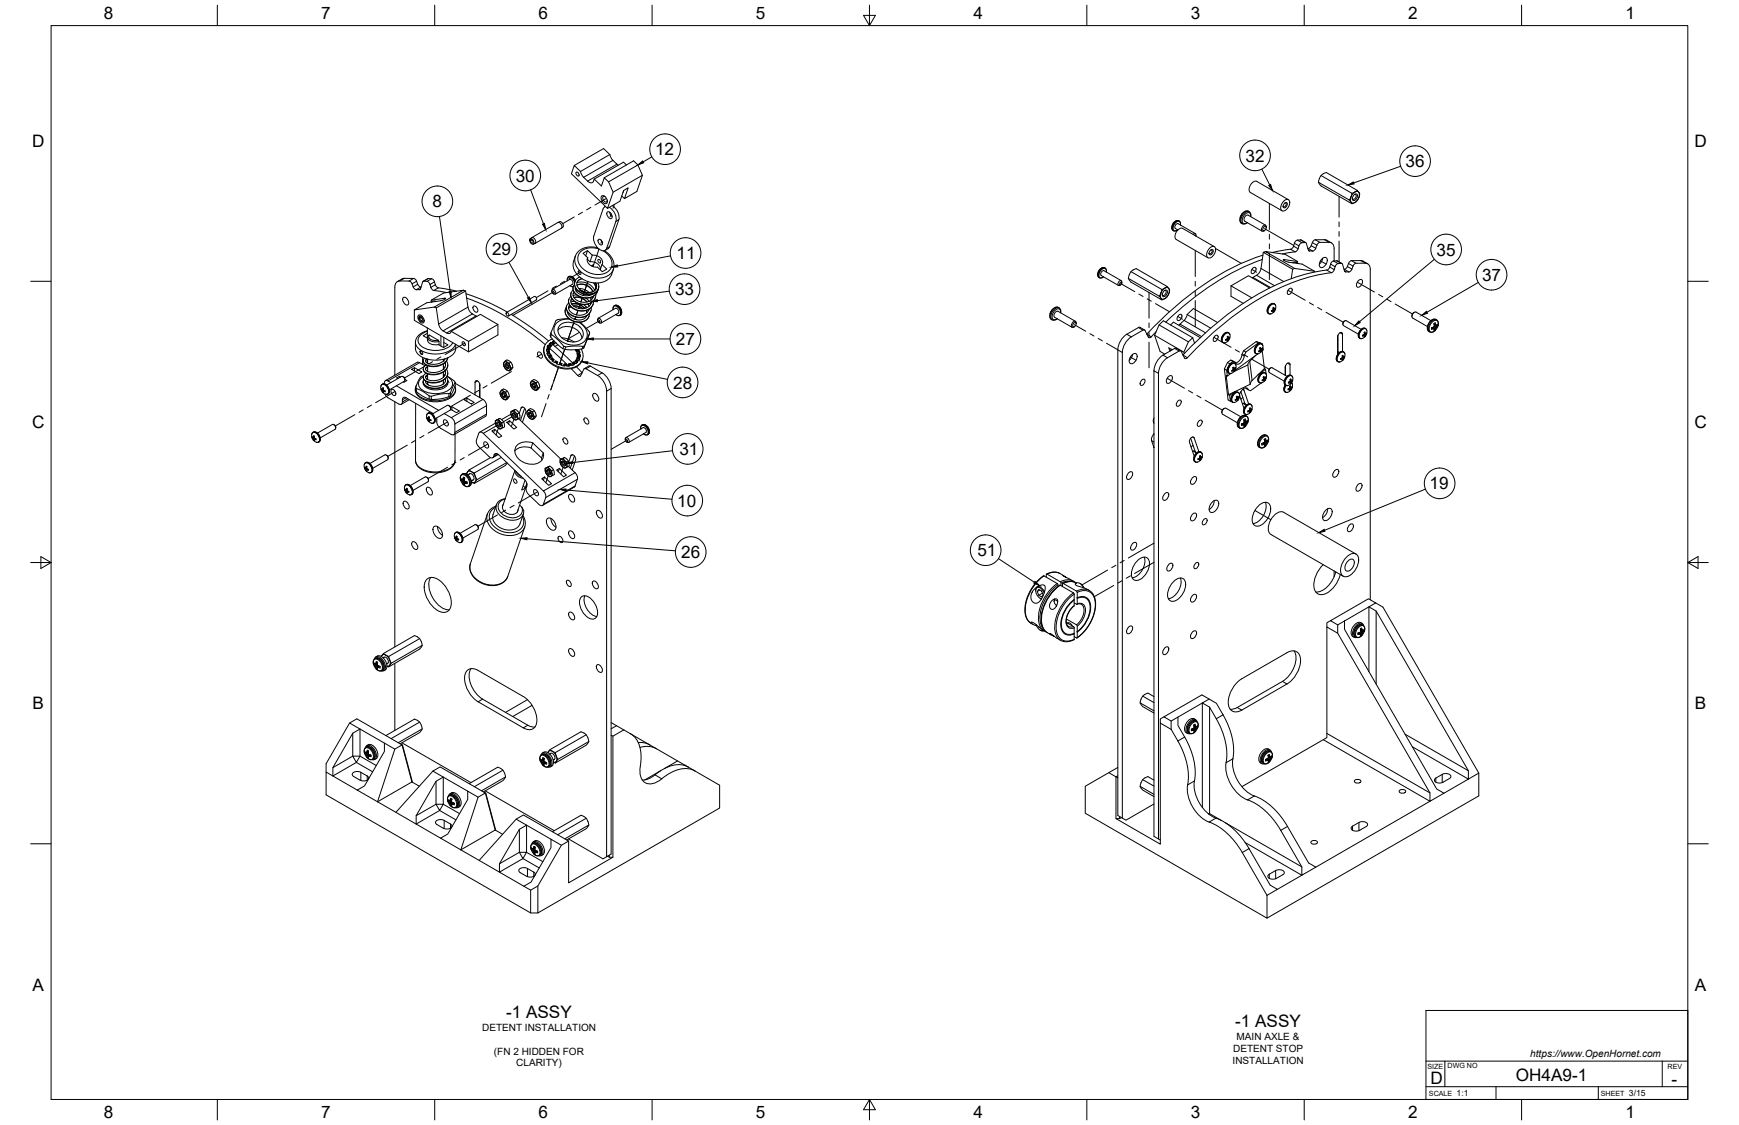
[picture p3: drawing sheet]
<svg xmlns="http://www.w3.org/2000/svg" width="864mm" height="559mm" viewBox="0 0 864 559" stroke-linecap="round" stroke-linejoin="round" font-family="sans-serif">
<defs><g id="words">
<g font-size="8.5">
<text x="52" y="9">8</text>
<text x="160" y="9">7</text>
<text x="267" y="9">6</text>
<text x="375" y="9">5</text>
<text x="483" y="9">4</text>
<text x="591" y="9">3</text>
<text x="699" y="9">2</text>
<text x="807" y="9">1</text>
<text x="16" y="73">D</text>
<text x="325" y="77">12</text>
<text x="841" y="73">D</text>
<text x="619" y="80">32</text>
<text x="698" y="83">36</text>
<text x="256" y="90">30</text>
<text x="215" y="103">8</text>
<text x="244" y="127">29</text>
<text x="336" y="129">11</text>
<text x="713" y="127">35</text>
<text x="736" y="139">37</text>
<text x="335" y="147">33</text>
<text x="336" y="171">27</text>
<text x="334" y="193">28</text>
<text x="16" y="213">C</text>
<text x="841" y="213">C</text>
<text x="337" y="226">31</text>
<text x="710" y="243">19</text>
<text x="336" y="252">10</text>
<text x="338" y="277">26</text>
<text x="485" y="276">51</text>
<text x="16" y="352">B</text>
<text x="842" y="352">B</text>
<text x="16" y="492">A</text>
<text x="842" y="492">A</text>
<text x="251" y="506">-1 ASSY</text>
<text x="613" y="510">-1 ASSY</text>
<text x="710" y="538">D</text>
<text x="753" y="537">OH4A9-1</text>
<text x="830" y="539">-</text>
<text x="52" y="555">8</text>
<text x="160" y="555">7</text>
<text x="267" y="555">6</text>
<text x="375" y="555">5</text>
<text x="483" y="556">4</text>
<text x="591" y="555">3</text>
<text x="699" y="556">2</text>
<text x="807" y="556">1</text>
</g>
<g font-size="5">
<text x="239" y="512">DETENT INSTALLATION</text>
<text x="614" y="517">MAIN AXLE &amp;</text>
<text x="245" y="524">(FN 2 HIDDEN FOR</text>
<text x="612" y="523">DETENT STOP</text>
<text x="760" y="525">https://www.OpenHornet.com</text>
<text x="256" y="530">CLARITY)</text>
<text x="612" y="528">INSTALLATION</text>
</g>
<g font-size="4.3">
<text x="723" y="544">1:1</text>
<text x="809" y="544">3/15</text>
</g>
<g font-size="3.5">
<text x="709" y="531">SIZE</text>
<text x="719" y="530">DWG NO</text>
<text x="828" y="531">REV</text>
<text x="710" y="544">SCALE</text>
<text x="795" y="544">SHEET</text>
</g>
</g></defs>
<!-- layer: Visible -->
<g fill="none" stroke="#000" stroke-width=".5">
<path d="M303 77l-3-3-15 8M303 77l-15 8M303 77l1 2 3 3M285 82l3 3 2 3 3 3h1l1-2 4 3 1-4 2 2 2 5-2 9-18-18zM286 85a1 1 0 0 1 1 1 1 1 0 0 1 0 1l-1-1zM299 97a2.3 2.3 0 0 1 2 2 2.3 2.3 0 0 1 0 2 2.9 2.9 0 0 1-2-4zM300 88l15-8 2 2 2 5-3 8-6 4 2-6-2 2-2 5-6 4M301 98h-1a1.3 1.3 0 0 0 0 1 1.3 1.3 0 0 0 2 1v-1M309 97l1 2M310 95l-1 1M311 82l-1-1-15 8M317 82l-15 8"/>
<path d="M319 87l-15 8M624 90l16 9M624 90a4 4 0 0 0-3 6l16 9M655 91l15 8M656 87l15 9M670 99l1 1M671 98v2M671 98l-1 1M671 96v2M673 97a1.2 1.2 0 0 1 1 0 1.2 1.2 0 0 1 0 2 1.2 1.2 0 0 1-2 0 1.2 1.2 0 0 1 0-2zM673 97a1.1 1.1 0 0 1 0 1 1.1 1.1 0 0 1-1 1M673 95l-2 1"/>
<path d="M673 95l2 1M673 95l-2 3M674 95l-15-9-3 1-1 2v2l1 1 15 9M674 95h-1M674 95l1 1M675 96v2M675 98l-2 3M263 119h.1M263 119h1l1 1a.8 .8 0 0 1-1 1 .8 .8 0 0 1-1-1M264 119h-1a1.4 1.4 0 0 1 2 0 1.4 1.4 0 0 1-1 2l-1-2M264 118l-1 1M264 118h1l1 2v1h-1"/>
<path d="M264 119h-1M277 110a1.7 1.7 0 0 1 2 1 1.7 1.7 0 0 1 0 2M279 113l-13 8M279 113a1.9 1.9 0 0 0-2-2l-13 7M297 119a1.5 1.5 0 0 1 2 1 1.5 1.5 0 0 1-1 2 2.1 2.1 0 0 1-1-3zM298 119l1 1M300 103h1l-2 1-4 13M302 105a1.9 1.9 0 0 1 2 1 1.9 1.9 0 0 1-1 3 2.5 2.5 0 0 1-1-4zM303 103l2 3 1 3-5 14a3 3 0 0 1-3 1 3 3 0 0 1-2-2l-1-3v-2M303 105l1 3M304 102l3 3v4M307 109l-4 14-3 1"/>
<path d="M582 114l1 1 2-1M584 113l1 1M585 111l9 5M585 111l-1 1v2M586 112v-2a2.4 2.4 0 0 0-3 0 2.4 2.4 0 0 0-1 2v2M593 116l1 1M593 117h1M594 117h.1M621 108v-2l-2-1h-1l-2 2v2v2h2h1M628 113a.9 .9 0 0 1 1 1 1 1 0 0 1-2 0zM628 112l-8-5a2 2 0 0 0-2 3l9 5M629 113v-1a1.5 1.5 0 0 0-2 1 1.5 1.5 0 0 0 0 2h1"/>
<path d="M637 100a1.8 1.8 0 0 1 3-1 1.8 1.8 0 0 1 0 3 2.4 2.4 0 0 1-1 2 2.4 2.4 0 0 1-3 0v-2zM638 101h1a1.3 1.3 0 0 1 0 1 1.3 1.3 0 0 1-2 1zM638 101a.9 .9 0 0 1 1 1 1 1 0 0 1-2 0M644 119h2l2 2M644 119l-1 2a3 3 0 0 1-5 3l-6 1M653 119h5l3 2M653 119l-1 1M671 100l2 1M671 100a1 1 0 0 0 1 1 1 1 0 0 0 1 0M205 138l2 2M205 138h-5l-3 2M207 140l1 2 1 1"/>
<path d="M210 140l3-2 2 1 1 1a3 3 0 0 0 4 3l7 2M286 139a2.2 2.2 0 0 0-2-2 2.2 2.2 0 0 0-2 1v1M287 135h1v1h-1zM288 138l-2 1-1 3 2 2 2 2h3h3l2-2v-2M289 138l-2 1v1M292 125l-1 2M292 128a4 4 0 0 0 5 5l2 2 2-1-2-3M292 128v1l1 1M293 130a4 4 0 0 1 5 4M294 127a4 4 0 0 1 5 4M294 127l-2-2-2 1 2 2M294 127l-1 3"/>
<path d="M297 123h-4h-3l-3 2-1 2a9 9 0 0 0 6 13 9 9 0 0 0 13-7v-2l-1-2-2-3-2-1M297 129h1v2l-1-1zM299 131l-1 3M549 135v-2a2.8 2.8 0 0 0-3 2 2.8 2.8 0 0 0 0 3h2M557 139l-9-5-1 1v2l8 5M560 138l16 9M562 135l15 9M600 124a1.8 1.8 0 0 1 3-1 1.8 1.8 0 0 1 0 2 2.4 2.4 0 0 1-1 3 2.4 2.4 0 0 1-3-1v-2zM601 124h1a1.3 1.3 0 0 1 0 2 1.3 1.3 0 0 1-2 0zM601 124a.9 .9 0 0 1 1 1 1.1 1.1 0 0 1-2 1M603 123l-16-10a4 4 0 0 0-3 6l16 9M622 133h1a1.5 1.5 0 0 1 0 2 1.5 1.5 0 0 1-2 0z"/>
<path d="M627 129a134 134 0 0 0-48 31M627 127a139 139 0 0 0-57 39M627 125l-1 9-2 2-2 2M628 125h-1l15 9M643 133l-1 1-1 4M644 131h1M644 130l-2 1M644 131v-1l-6-4-10-1 15 8 10 2M644 130l-7-1 3 1a17 17 0 0 1 13 5M649 121l1 3 2 1M649 121h-3l-1 1a3 3 0 0 1-4 3l-4 1M652 121l-1 2h-2"/>
<path d="M652 125l1-1 2-4 6 1 1 2 1 7M656 129a1.7 1.7 0 0 1 3-1 1.7 1.7 0 0 1 0 3 2 2 0 0 1-2 2 2 2 0 0 1-2-1zM657 128l-2 3M666 131l-2-1h-2l-1 1-1 3a114 114 0 0 0-61 31l-11 11M675 139a1.2 1.2 0 0 1 1 0 1.2 1.2 0 0 1 0 2 1.5 1.5 0 0 1-1 1 1.5 1.5 0 0 1-1 0zM679 131l-3-2-5 1-2 3-2 1M680 134v164M681 134l-1-2-2-1h-5l-2 3a2.4 2.4 0 0 1-3 1l-1-4h-2l-2 1-1 3a114 114 0 0 0-61 31l-12 12h-1l-2-4-6 4a10 10 0 0 0-5 7v232h1M200 148a2.3 2.3 0 0 1 3 1 2.3 2.3 0 0 1-1 3 2.7 2.7 0 0 1-2-4zM205 143l-1-2-1-1h-5l-1 1-1 1v44M205 142l2 2M208 157a2.3 2.3 0 0 1 2 1 2.3 2.3 0 0 1 0 2 2.9 2.9 0 0 1-2-3z"/>
<path d="M208 158h.1M208 158a1 1 0 0 1 2 0 .8 .8 0 0 1-1 1l-1-1M209 157h-1M209 158h-1a1.4 1.4 0 0 1 2 0 1.4 1.4 0 0 1-1 2l-1-2M209 158h-1M210 140h2l2 1a3 3 0 0 0 4 4h4M210 140l-1 4h-2M210 160h.1M214 149l7-1-2 1-7 1-6 4v5l27 16 14-9v-5l-8-5-15 9 9 5 14-9M214 150v-1l6-3 10-2-14 9-10 1M215 150h-1M215 150h2"/>
<path d="M217 153l1 10 2 1 2 2 2-1M230 144l1 1 2 9 4 3M231 145l-14 8h-1M231 146l10 3 11 6M232 148a125 125 0 0 1 39 23M235 152a1.7 1.7 0 0 1 2 1 1.7 1.7 0 0 1-1 2 2.2 2.2 0 0 1-1-3zM252 155a.9 .9 0 0 1 1 1 .9 .9 0 0 1-1 1zM254 156l10 7 8 6M266 149l-14 8M266 149v-1l-1-1-13 8M274 145v-1a1.2 1.2 0 0 1 2 0 1.2 1.2 0 0 1 0 2h-1M274 144l1 1v1l-1-1z"/>
<path d="M274 144l9-5 1 1v1l-8 5M277 159h-1l-2 6M281 153v2v2l2 2 3 1h2l3-1 1-1 1-2M282 155l1 2 3 2h3l2-2M282 151l-1 1 1 3 2 2 3 1h2l3-1 1-2 1-2M283 158l-6 1M283 159a6 6 0 0 0-7 1 6 6 0 0 0 0 7 10 10 0 0 0 15 1 6 6 0 0 0-3-8M283 152l-1 1 1 1 3 2h4l2-2M283 142h2M284 152l-2 1M284 147l-2 2 1 2 2 2 3 1h2l3-1 1-1 1-3M284 148l-1 2 1 1 3 2h4l2-1 1-2"/>
<path d="M285 144l-1 2v2l2 2 3 1h2l3-1 1-2 1-2M285 142v2l1 2 2 1 2 1 5-1 1-1 1-2M285 152h2l2 1M285 158l1 1M285 148h3l3 2M285 145v2v1l4 2h4l2-3M285 150h-2M285 141v1M286 143v2l2 1 3 1 3-1M286 143v1M286 146l-1 1M286 151h-2h3l3 2"/>
<path d="M287 140h2l3 1 2 1 1 2M287 142l1-1 3 1 2 1 1 2M287 140v2l1 2 2 1h2h2l2-1v-1v-2v2l-2 2h-3l-3-1 2 1 3 1h2l2-2v-2v-1M287 144l-1 1M287 143l3 1 3 1M290 151l1 1M290 153h.1M291 148l2 2M291 154v1M291 152v1M291 152l-1 1M292 151v1"/>
<path d="M292 154h.1M292 146l1 1M293 151h.1M293 148l1 1M294 146h.1M294 147v1M295 141l1 3M297 159a1.2 1.2 0 0 1 2 0 1.2 1.2 0 0 1-1 1h-1M297 159h1v1h-1zM297 158l9-5 1 1v2l-9 4M304 154l1-2a2.8 2.8 0 0 1 3 1 2.8 2.8 0 0 1-1 4l-1-1M527 155v-1l-2-1h-1l-2 1-1 3 1 1 1 1 2-1"/>
<path d="M534 160l-9-5a2 2 0 0 0-1 3l8 5M557 141v-1a1.2 1.2 0 0 0-2 0 1.2 1.2 0 0 0 0 2l2-1M576 147l1 1M577 146l-1 1M577 148v1l1-1M577 148h1M577 146v2M577 144v2M578 144a1.2 1.2 0 0 1 2 1 1.2 1.2 0 0 1-1 2 1.2 1.2 0 0 1-2 0 1.2 1.2 0 0 1 1-2zM578 144a1.1 1.1 0 0 1 1 2 1.1 1.1 0 0 1-2 0M578 143l-1 1M578 143a1.9 1.9 0 0 1 3 1 1.9 1.9 0 0 1-1 2l-2 2"/>
<path d="M578 143l-1 3M580 142l-16-9-2 1-1 2-1 2 2 2 15 9M580 142l-2 1M580 142l1 2v1l-1 2-2 1M585 157l1-1a1.5 1.5 0 0 1 1 2 1.5 1.5 0 0 1-2 1zM590 156l3-3 12 7M590 156l11 7M590 156l-2 3-3 3M611 142v5l6 4M631 143l-11-6-9 5 11 6M631 156a2.8 2.8 0 0 0 3-2 2.8 2.8 0 0 0-1-3h-2l-2 2v2l2 1M632 154v1"/>
<path d="M632 154h1M632 154h-1l1 1M632 153h1M632 155h.1M632 154h.1M632 155h1M632 153l1 1M632 153v1M632 153h.1M633 153h.1M633 154v1M633 153h-1"/>
<path d="M633 154h.1M633 153v1M640 144l1-1a1.5 1.5 0 0 1 0 2 1.5 1.5 0 0 1-2 1zM668 159l-1 2M669 159l7 5M669 159l-2 1v2M702 155l-1 2M711 159l-8-4a2 2 0 0 0-1 3l7 4M206 173a9 9 0 0 0 10 6 9 9 0 0 0 10-6M209 174l1 1v1h-1zM209 174v1l1 1M210 178v3"/>
<path d="M212 178v2M212 166l-2 1 2 1M212 164l-3 2-2 2-1 2v3M212 163v5M212 169a4 4 0 0 0 6 2l2 2 2-2-2-1M212 168v1M213 166a2.3 2.3 0 0 0 1 3 2.3 2.3 0 0 0 2 0h2M218 169l-5-3a1.8 1.8 0 0 0 0 3 1.8 1.8 0 0 0 2 1h3M218 169v2M219 167v5M220 179h.1M220 178v1"/>
<path d="M220 168v5M221 178h.1M221 178l-2 2-3 1-4-1-1-1 1-1M222 179v2v2l-2 2-3 1h-4l-2-1-1-2 2-2M222 178v2l-2 1-4 1h-3l-2-1-1-2 1-1M226 171v2M230 170a1 1 0 0 1 1 0 1.1 1.1 0 0 1-1 2v-1zM233 170v5M251 179h1h1l1 2 1 2-2 1M251 179l-1 1M251 179l1 1M252 180h1"/>
<path d="M252 180l1 2M252 180h-2M254 180h-1M267 175a1.7 1.7 0 0 1 2 1 1.7 1.7 0 0 1 0 2 2.2 2.2 0 0 1-2-3zM270 172a10 10 0 0 0 11 11 8 8 0 0 0 8-4M271 174h2l-2-1v1l2 1 1 3M272 176l1-1h-1v1h1l1 1M272 172l1 1 9 9M272 175h.1M272 173h1M272 172l1 1M272 172h.1"/>
<path d="M273 175h-1M273 173h-1h1M273 173h.1M273 178l1-1h-1v1h1l1 1M273 171v1M273 171h.1M273 171l1 1M273 171h1M273 177h-1M273 177h.1M273 173v1M273 177h-1h1"/>
<path d="M273 167l7 6M273 170v1M274 170v1l-1-1M274 170h-1M274 170l-1 1h1l-1 2M274 165l-1 2M274 165v1M274 166l6 6M274 166l-1 1M274 171l-1 1M274 178l1 1M274 178v1"/>
<path d="M274 168a6 6 0 0 0-4 6 6 6 0 0 0 3 6 11 11 0 0 0 16-1l1-3-1-3M274 178l1 1h-1v-1M274 179h1h-1l1 1 1-1 1 1M274 170h.1M274 170h1h-1M274 170h1M275 170h-1M275 171l9 9h1l1 1 1-1-1-1 1 1M275 169v1l-1 1M275 170h.1M275 170v1M276 170h.1"/>
<path d="M276 180h.1M276 180h1h-1M277 164a7 7 0 0 1 12 4M278 161a7 7 0 0 1 12 6 7 7 0 0 1-7 3 7 7 0 0 1-6-5v-2zM279 168h3l3 2M280 173l1 1M280 172v1M280 172h1M281 172v2M282 169h.1M282 169v1M286 174v1"/>
<path d="M286 174h.1M286 179l1 1v-1M286 174h1M286 179h1M286 179h.1M286 174h2v1M287 176l1 1M287 175v1M287 177v1M287 176h.1M287 174h.1M287 174h-1"/>
<path d="M287 177l1 1M288 175h-2M288 175h.1M288 174v1h-1v1M288 176h-1M288 179l-1-1h1l-1 1-1-1v1M288 175h-1v1h1M288 175v1M288 177l-1 1h1M288 177v1M288 160l5 6M288 177h.1"/>
<path d="M288 176v1h-1v1M290 172h-9M290 172l-1 1-8 1M290 173h-1M290 172v1M290 172h.1M293 166l-3 6M293 166l-3 7M533 160h1a1 1 0 0 1 0 2 .9 .9 0 0 1-1 0zM534 161v-1a1.5 1.5 0 0 0-2 1 1.5 1.5 0 0 0 1 2l1-1M562 177a1.7 1.7 0 0 1 3-1 1.7 1.7 0 0 1-1 3 2 2 0 0 1-1 1 2 2 0 0 1-2 0zM562 176l-1 3"/>
<path d="M568 164l-2-1-6 3a10 10 0 0 0-5 8v231l2 1M573 167l15 8M574 165l-1 1a2 2 0 0 1-3 1l-2-3-6 3a10 10 0 0 0-5 8v231l2 1 14-8M576 161l14 9M581 161l2-1 13 8M582 173l-1 1M582 174l-2-1 1 1M586 174l-2-1-6 3a10 10 0 0 0-5 8v231l2 2M592 168l-14-9-2 2-3 6 3 8 2 1M593 170l-1-2-2 2-2 5v1M603 167l1-1a1.6 1.6 0 0 1 1 3 1.5 1.5 0 0 1-2 0zM608 166l2-1a2.8 2.8 0 0 1 0 4 2.8 2.8 0 0 1-3 1v-2z"/>
<path d="M609 169h.1M609 169h1M609 168v1M609 168l1 1M609 168v1h1M609 167l1 1M610 168v1M610 169l-1 1 1-1M610 168h-1M610 168h.1M610 169h.1M610 168v-1v1"/>
<path d="M610 168h1M610 168l1-1v1M611 168h-1M611 179l2 1M612 180l-1 1-2 3v3l2-1M613 180l-2-1-1 1-2 3 2 16h1M617 176l-1 3-2 1M618 174l1 1-1 2-1-1M618 177a3 3 0 0 1-4 3h-1M624 176l-4 4v1M624 170h1l-6 5M624 171h2a2.8 2.8 0 0 1 1 3 2.8 2.8 0 0 1-4 1v-1z"/>
<path d="M625 176l-12 8M625 170l1 1M625 174h1M626 174h.1M626 173h.1M626 174l-1 1 1-1M626 174v1M626 174h1M626 173l1 1M626 173v1M626 171h1M626 175h.1"/>
<path d="M627 174l-1 1M627 174h.1M627 173h.1M627 171l-3-1-6 4-1 2M627 171h.1M627 173h-1M627 173v1M627 173v1l1 9M664 168h.1M664 175h1M664 166v9v-1M664 171h.1"/>
<path d="M665 176l2-1a2.8 2.8 0 0 1 0 3 2.8 2.8 0 0 1-3 1v-1zM666 178h.1M666 178h1M667 177v-1v1M667 177v1M667 177h.1M667 178h.1M667 178v1M667 178h-1M667 179h.1M667 175v-9a1.6 1.6 0 0 0-2 0 1.6 1.6 0 0 0-1 1v9M667 162l8 4"/>
<path d="M668 177h-1M668 177l-1 1M676 164l2-1a2.8 2.8 0 0 1 0 4 2.8 2.8 0 0 1-3 1v-2zM677 166v1M677 166l1 1M677 166h.1M677 165l1 1M678 166h.1M678 167h.1M678 166h-1M678 167h-1M678 165v1"/>
<path d="M678 167h-1h1M678 165h-1M678 166v1M678 166l1-1v1M678 166h1M679 166h-1M711 163h1M712 163h.1M712 162l-1 1v1l1-1M712 162h.1M712 161l1 1M712 163v1"/>
<path d="M712 163l1 1M712 164h.1M712 164h1M712 161h.1M712 161h1M713 161h.1M713 163v1M713 161v-1l-1 2M713 163h.1M713 161v1M713 162h.1M713 162h1"/>
<path d="M713 162v1M714 162v-1v1M714 162h.1M714 162l-1 2-1 1h-2l-1-1v-3l3-2h2v3M189 193l1 1M190 191h1l2 1v2v1a2.5 2.5 0 0 1-3 1 2.5 2.5 0 0 1-1-3zM190 193h-1M190 194h.1M190 193h.1M190 194v1M190 195h.1M190 193v1"/>
<path d="M190 194h1M191 194h.1M191 194h-1M191 196l1 1 7 4h1v-3l1-1 14 8M191 194v1v-1M192 191l7-4 2 1v1l-8 5M194 190l-2-1h-1v2M194 194a1.7 1.7 0 0 1 2 0 1.7 1.7 0 0 1 0 2 2.2 2.2 0 0 1-2-2zM196 200v121M197 192l21 12M198 187l-1 1h1M198 187h1"/>
<path d="M198 187v1M200 187h.1M200 187l1 2M201 188l1 1-2 1M203 199l-4 2M204 183h2l3 2-1 1zM206 183v1M206 193a8 8 0 0 0 9 7 10 10 0 0 0 11-5v-2M206 192l1 3M206 192l1 1M207 195l6 3M207 193l6 4"/>
<path d="M207 193v2M207 191a5 5 0 0 0 5 8h2a11 11 0 0 0 12-5v-2M210 187h-1l-3 5M211 182l-3-2h-1l-16 9M212 182h.1M212 188h.1M212 186l-1 1M212 187h-1M212 191v-1l1 1M212 182v2M212 186v3M213 198h1"/>
<path d="M213 197v1M213 197h1M214 197v1M220 183h.1M220 182h1M220 187h.1M220 185v2M220 189v2M220 190v1M220 181v2M220 186h.1M220 186l1 1"/>
<path d="M220 186h1M221 184v3l-3 2h-4l-2-1-1-1M221 180v2v1l-4 2h-3l-2-1-1-1 1-1M221 188h.1M221 188v1l-1 2-3 1-4-1-1-1-1-1M222 183v2v2l-2 2-3 1h-3l-3-1-1-2 2-2M222 187v2v2l-2 1-3 1h-3l-2-1-2-2v-2M222 187a4 4 0 0 1 3 4 4 4 0 0 1-4 4 11 11 0 0 1-13-4v-2l2-2M222 187l4 3M222 189a5 5 0 0 1-7 5 4 4 0 0 1-5-5M222 189l1 1M223 196h-4l-5 1"/>
<path d="M223 197l-5 1h-4M223 196v1M224 197h-1M224 195l-1 1M226 190l-2 5v2M226 190v2l-2 5M226 190l14 9 2 2v5l-1 1-16 9M230 199l2-1 4 2-2 1zM232 198v1M236 196v-6a1.6 1.6 0 0 1 2 0 1.6 1.6 0 0 1 0 1v7M238 190v7M249 196l1 2"/>
<path d="M249 194v2M249 195a1.4 1.4 0 0 1 2 1 1.4 1.4 0 0 1-1 2l-1-2zM249 194l1-1 1 1 2 1v2l-2 2M249 194h.1M249 194h1M249 196h.1M250 196v1v-1zM250 194l1 1M250 194l1 2M250 194h-1M250 195l-1 1M250 182l2 2"/>
<path d="M250 180v2M251 181a1.4 1.4 0 0 1 2 0 1.4 1.4 0 0 1-1 2l-1-1zM251 197h-1M251 195v1M251 181v1M251 181l1 1v1l-1-1zM251 196l1 1M251 198a.7 .7 0 0 1 0 1 .7 .7 0 0 1-1-1M251 196v2M251 198h-1M252 182v1M252 181h-1"/>
<path d="M252 194l-1 1M252 197l-1 1M253 182l-1 1M253 180v2M253 197h-1M253 182l1 1M253 184a.7 .7 0 0 1-1 0M253 182v2M253 184h-1M254 183l-1 1M255 182l-1 1M264 190v2l1 2"/>
<path d="M264 190a1.4 1.4 0 0 1 2 1 1.4 1.4 0 0 1-1 2l-1-1zM264 189h1h1l2 2v1l-2 2M264 189v1M264 189l1 1M265 191h1v1h-1zM265 190h1M265 190l2 1M265 190h-1M265 190v1M266 192h-1M266 190l1 1M267 191v2"/>
<path d="M267 193a.7 .7 0 0 1-1 1 .7 .7 0 0 1-1 0M267 193l-2 1M267 190h-1M267 193h.1M268 192l-1 1M278 181h1M278 181h.1M279 181h.1M279 181v1h1v-1v1M279 181l-1-1v1h-2l1-1v1M280 181h1l1 1h1l-1-1 1 1M281 181v1z"/>
<path d="M281 181h.1M281 181v1M282 181h1l1 1 1-1M283 181v1M283 181h.1M283 181h1h-1M284 183l2 2a2.1 2.1 0 0 0 2 2l2-4 7 4M285 180l1 1zM285 180v1M285 180h.1M285 181l-1-1 1 1M286 182l3 3"/>
<path d="M290 183l3-1 6 3a10 10 0 0 1 5 8M295 196a2.3 2.3 0 0 1 2 1 2.3 2.3 0 0 1 0 2 2.7 2.7 0 0 1-2-3zM297 186a10 10 0 0 1 4 8v232l-2 1-17-10M303 193v231l-2 2M567 189l1-1a1.5 1.5 0 0 1 0 2 1.5 1.5 0 0 1-2 1zM580 187a1.2 1.2 0 0 1 2 0 1.2 1.2 0 0 1 0 2 1.5 1.5 0 0 1-1 1 1.5 1.5 0 0 1-2-1zM585 199h1a1.5 1.5 0 0 1 0 2 1.5 1.5 0 0 1-2 0zM608 183l1 1M609 187v-1l1 10M610 180l1 1M610 196h1M611 181l2-1a2.8 2.8 0 0 1 0 4 2.8 2.8 0 0 1-3 1v-1z"/>
<path d="M612 184h.1M612 184h1M612 183l1-1v1M612 183h.1M612 183h1M612 196l3-1a2.8 2.8 0 0 1 0 3 2.8 2.8 0 0 1-3 2l-1-3zM612 183l1 1M612 183v1M613 184v1v-1M613 184h-1M613 183h.1M613 184h.1"/>
<path d="M613 195l-2 1v3h1M613 183h1M614 183v-1l-1 1M614 183l-1 1M614 198v1h-1M614 197h1M614 197v1M614 198v1M614 198l-1 1M614 198l1 1M614 198h.1M614 198h1"/>
<path d="M614 197h.1M614 197l1 1M614 199h.1M615 197h.1M615 199h-1M615 198v1M615 198h.1M615 197v1M616 196l2 7M616 195l2 6v-1l-1 1M617 197l-1 1M617 193l3 8"/>
<path d="M620 181l-7 3M620 181l1 10M620 194a2.5 2.5 0 0 0-3-1 2.5 2.5 0 0 0-1 3M621 191l-11 5M627 190a2.8 2.8 0 0 0 2-2 2.8 2.8 0 0 0-1-3l-2 1-1 2v2h1l-5 4-2-1M627 189h.1M627 187l1 1M627 187l1 1 1-1-1 1M627 188v1M627 188l1 1M628 188v1M628 188h-1"/>
<path d="M628 188h.1M628 187l-1 1M628 187h-1M628 187v1M628 189h.1M628 189h-1M628 183l-7 6v2M628 187l1 1M629 186l-1-3-3 3M631 183l-1 1M638 191h.1M638 182v4"/>
<path d="M638 186h.1M639 187l-7-4h-2v2l8 4M640 191a2.8 2.8 0 0 0 2-2 2.8 2.8 0 0 0-1-3l-2 1-1 2v2l2 1M640 190h.1M640 193l1 1M640 193h.1M640 190h1M640 193h1M640 193v1v-1M641 192h.1M641 193h-1M641 193h.1"/>
<path d="M641 192v1M641 194h.1M641 194h-1M641 186v-5a1.6 1.6 0 0 0-2 0 1.6 1.6 0 0 0-1 2v3M641 189h.1M641 189l-1 1M641 190h-1M641 189v1M641 190h.1M641 189l1 1M641 190v1M641 193v1"/>
<path d="M641 189v-1v1M641 192h1v1M641 192l1 1M641 190a3 3 0 0 1 0 4 3 3 0 0 1-3 1v-2v-2M642 189h-1M642 190h-1M642 189h.1M642 193h-1M642 189v1M155 215l1-1 2 2 1 2v1a2.6 2.6 0 0 1-3 0 2.6 2.6 0 0 1-1-3zM155 218h.1M155 217h1"/>
<path d="M155 218h1M156 217v-1v1M156 218v1M156 217h-1M156 217v1M156 218h.1M156 217h.1M156 218h1h-1M156 218h-1M157 218h-1M158 215l7-4 1 1v1l-7 5M166 211l1 2"/>
<path d="M206 200v29l1 2 2 2 3 1 5 1 4-1 4-2 1-3v-13M212 208h.1M212 208h1M212 208v-1v1M213 208v1M213 208v-1v1M213 209h.1M213 208h.1M213 208h-1M213 207v1M213 208l1 1h-1M214 209h-1"/>
<path d="M214 210h2v-2l-1-2-2-1a2.4 2.4 0 0 0-1 2 2.4 2.4 0 0 0 1 3h1M215 205h.1M217 208v2M217 210v1l2 2M219 213l6 3h1v-1M220 209a1.7 1.7 0 0 1 2 1 1.7 1.7 0 0 1 0 2 2.2 2.2 0 0 1-2-3zM221 205l4 3 1 3M223 201l1 2 3 2 1-1-4-2M223 204l-7 4M224 204v-1l-2-2-7 5M224 202v2M226 211v4"/>
<path d="M240 220a1.7 1.7 0 0 1 2 1 1.7 1.7 0 0 1 0 2 2.2 2.2 0 0 1-2-3zM244 214l2-1 3 4h-1zM246 213l-1 2M246 209v1M246 209l2-1 1 1 2 2v1h-1M246 210l1 2M246 210l-8 5M247 209h-1M247 209h1M247 209l-1 1M247 210a1.4 1.4 0 0 1 1 0 1.4 1.4 0 0 1 0 2l-1-1zM247 212l1 1h1"/>
<path d="M247 212l2 1M247 208v1M247 208l1 1M248 210l1 1zM248 210a.9 .9 0 0 0-1 1 1 1 0 0 0 2 0M248 209l1 2M248 209l1 1v1M248 208h-1M249 211a.8 .8 0 0 1 1 1 .8 .8 0 0 1-1 1M249 211v2M250 210h-1M252 210l1-1 4 3-2 1z"/>
<path d="M253 209v2M254 205l2-2 1 1 1 3v1h-1M254 206l-5 2M254 206l1 2M254 204v1v1M254 204l2 1M254 204v2M255 205a1.4 1.4 0 0 1 1 1 1.4 1.4 0 0 1 0 2l-1-1zM255 208l1 1 1-1M255 208h2M255 204h-1M255 204l1 1"/>
<path d="M256 205v2M256 205a1.1 1.1 0 0 0-1 2 .9 .9 0 0 0 1 0M256 205l1 1M256 205l1 2M256 203l-1 1M256 206v1M257 206v1M257 207v1M257 208h.1M258 208l21 20M258 205l-1 1M258 205l1-2a1.7 1.7 0 0 1 2 0 1.7 1.7 0 0 1 0 2l-2 5"/>
<path d="M261 203l-3 6M262 206l1 2M262 204v2M263 205a1.4 1.4 0 0 1 1 1 1.4 1.4 0 0 1 0 1l-1-1zM263 203h2l1 2v2l-2 1M263 203l-1 1M263 203v1M263 205l1 1v1l-1-1zM263 204l1 1M263 204l2 2M263 204h-1M264 205h-1"/>
<path d="M264 206v1M264 205l1 1M265 206v1M265 208a.7 .7 0 0 1-1 1 .7 .7 0 0 1-1-1M265 206v2M265 208h-2M265 204l-1 1M265 207v1M266 207h-1M280 218a1.7 1.7 0 0 1 2 1 1.7 1.7 0 0 1-1 2 2.2 2.2 0 0 1-1-3zM290 208a1.7 1.7 0 0 1 2 1 1.7 1.7 0 0 1 0 2 2.2 2.2 0 0 1-2-3zM311 218a1.2 1.2 0 0 1 1 0 1.2 1.2 0 0 1 0 2"/>
<path d="M311 218v1zM311 217l8-5 2 1v2l-9 5M311 219v1M318 213l1-2a2.8 2.8 0 0 1 3 2 2.8 2.8 0 0 1-1 3l-1-1M573 216l-1 2 1 4M573 216h.1M573 208v2M591 220l2 7M591 218l3 7-1-1h-1M593 218l2 6M593 217a1.7 1.7 0 0 0-2 1 1.7 1.7 0 0 0 0 2M595 209h1a1.5 1.5 0 0 1 1 2 1.5 1.5 0 0 1-2 0z"/>
<path d="M608 203l-1 2M616 207l-7-4a2 2 0 0 0-2 3l7 4M617 210l1 1M617 210v1M617 211h.1M617 200l2 1M617 210h.1M618 211h-1M618 211h.1M618 209h1M618 211v1M618 209l-1 1"/>
<path d="M618 209h.1M618 208v1M618 208l1 1M619 209h.1M619 211l-1 1M619 211h.1M619 202l2-1a2.8 2.8 0 0 1 0 3 2.8 2.8 0 0 1-3 2v-2zM619 209l1 1M619 210v1M619 209h1v1M619 210h.1M620 210h-1"/>
<path d="M620 210v-3l-2-1-1 1-2 1-1 3 1 1 2 1 2-1M620 210l-1 2M620 204h.1M620 204h1M620 203h1M621 204h.1M621 204v1M621 204h-1M621 203h.1M621 205h.1M621 203v1M621 205h-1h1"/>
<path d="M621 203h1M622 203l-1 1M626 217l2-1 2 1v1l-1 3-2 2-2-1v-1v-2zM628 220l-1 1h1M628 220h.1M628 219h1M628 219h.1M628 219v1M629 219h.1M629 219l-1-1v1M629 219h1M629 220h.1"/>
<path d="M630 219l-1 1M181 232v1M181 230h2l1 1 1 2v1a2.5 2.5 0 0 1-3 1 2.5 2.5 0 0 1-1-3zM181 232h.1M181 233h1M181 232h1M182 233h.1M182 232h.1M182 233v1M182 234h.1M182 232l-1 1M182 232v1"/>
<path d="M182 233l1 1-1-1M183 233h-1M191 226l-7 4M191 226h1l1 2-8 5M192 226l1 2M212 237l1 1v1M229 238h.1M229 238v1M229 236l2-1 2 2 1 2-1 2-1 1-2-1-1-3zM229 239h.1M229 239l1 1M229 238h1"/>
<path d="M230 238h-1M230 240h.1M230 238v-1l1 1M230 240v1M230 238h.1M230 238h1M231 238h.1M231 238v1M231 239h.1M231 238h-1M231 240h.1M231 239h1v1h-1"/>
<path d="M231 239v1M232 239l-1 1M232 234v2zM233 236a1.7 1.7 0 0 1 2 0 1.7 1.7 0 0 1 0 3M233 233l-1 1M233 233l1 1M233 235l-1 1M234 234l2 1M234 239h.1M234 234l2 3v2M234 234h-2M235 238l-1 1"/>
<path d="M236 235v1a1.7 1.7 0 0 1 0 3M236 239a1 1 0 0 1-1 1 1 1 0 0 1-1-1M236 239h-2M244 227l-11 6M247 226l-2 1M249 227l-13 8M252 230l-15 8M252 230l-1 1-15 9M255 238l2 1-1 1-1-1zM256 234l1 2 2 1M260 238l-3-2-1-2-7 18M261 239l-2 4 2-1"/>
<path d="M264 222a7 7 0 0 0-8 2M265 220l-1 3 5 4M265 220l5 5M265 220a6 6 0 0 0-9 5 8 8 0 0 0 13 3l1-3M269 227v2M269 238l1-1 4 3-2 1zM270 225l-1 2M270 237v2M271 233v1M271 233l2-1h1l1 3v1h-1M271 234l1 2M272 233a1.4 1.4 0 0 1 1 1 1.4 1.4 0 0 1 0 2l-1-1z"/>
<path d="M272 236l1 1h1M272 236l2 1M272 232l-1 1M272 232l1 1M273 233v2M273 233a1.1 1.1 0 0 0-1 2 .9 .9 0 0 0 1 0M273 233l1 1v1M273 233a1.2 1.2 0 0 0-2-1 1.2 1.2 0 0 0 0 2M273 233l1 2M273 232h-1M274 235a.8 .8 0 0 1 0 1 .8 .8 0 0 1 0 1M274 235v2"/>
<path d="M275 233l-1 1M276 233h2l3 3-1 1zM278 233l-1 1M278 228v2l1 2M278 228l2-1 2 1 1 3-1 1M279 228h-1M279 228l1 1 1 2M279 228l-1 2 1 2M279 229a1.4 1.4 0 0 1 2 1 1.4 1.4 0 0 1-1 2l-1-2zM279 232l1 1 1-1M279 232h2M279 229l2 2a1 1 0 0 1-2 0 1 1 0 0 1 0-2z"/>
<path d="M280 228h-1M280 228l1 1v2M280 229l1 2M280 229l1 1M280 227v1M281 231a.8 .8 0 0 1 1 1 .8 .8 0 0 1-1 0M281 231v1M282 229h-1M282 232l5 4v2l-2 4-16 9M282 230l2-4a1.7 1.7 0 0 1 1 1 1.7 1.7 0 0 1 1 2l-2 4M285 227l-2 6M561 235a1.2 1.2 0 0 1 1 0 1.2 1.2 0 0 1 0 1 1.5 1.5 0 0 1-1 2 1.5 1.5 0 0 1-2-1z"/>
<path d="M592 237a1.2 1.2 0 0 1 2 0 1.2 1.2 0 0 1 0 2 1.5 1.5 0 0 1-1 1 1.5 1.5 0 0 1-2 0zM592 221v1M593 224l1 1M594 225l2-1a2.8 2.8 0 0 1 1 4 2.8 2.8 0 0 1-4 1v-2zM595 228h1M595 228h.1M595 228h1v1v-1M596 227v-1v1M596 227h.1M596 227v1M596 228h.1M596 227l-1 1"/>
<path d="M596 228v1M596 227l1 1M597 227h-1M597 228h-1M597 227h.1M597 227v1M627 220l1 1M627 220h.1M628 221h.1M628 221v1v-1M629 221h-1M629 221h.1"/>
<path d="M629 220v1M663 234a1.2 1.2 0 0 1 2-1 1.2 1.2 0 0 1 0 2 1.5 1.5 0 0 1-1 2 1.5 1.5 0 0 1-2-1zM200 249a2.3 2.3 0 0 1 3 1 2.3 2.3 0 0 1 0 3 2.7 2.7 0 0 1-3-4zM201 243v1M201 241h2l1 1 1 2v1a2.5 2.5 0 0 1-3 0 2.5 2.5 0 0 1-1-2zM201 244h1M201 243h1M202 244h.1M202 244h1h-1M202 244v1M202 243h.1M202 243v1"/>
<path d="M202 243l-1 1M203 244h-1M204 241l7-4 2 1v1l-8 5M212 242a2.3 2.3 0 0 1 2 1 2.3 2.3 0 0 1 0 3 2.7 2.7 0 0 1-2-4zM231 240v1h-1M231 240l-1 1M246 251l-2 2-2 2-9 26 1 3 1 3 2 2 3 1 4 1h3l3-2 2-2 9-26v-2l-1-3M247 251l-2 5a7 7 0 0 0 5 7 7 7 0 0 0 8-3l2-5M250 251a4 4 0 0 0 2 4 4 4 0 0 0 5-2M251 248a4 4 0 0 0-4 4 4 4 0 0 0 4 4 5 5 0 0 0 8-3v-1M251 248a5 5 0 0 0-5 4 5 5 0 0 0 4 5 7 7 0 0 0 10-3l-1-2M258 251l1 1"/>
<path d="M261 242v2l1 2 6 5h2l1-4-1-3-30-29h-1h-1l-1 4v2l7 6h1l1-2 2 1 13 13 1 1-1 2M262 240l-1 2-1-1M262 240l-5 14M265 243a1.7 1.7 0 0 1 2 1 1.7 1.7 0 0 1 0 2 2.2 2.2 0 0 1-2-3zM272 258a4 4 0 0 1 3 1 4 4 0 0 1 0 4 4 4 0 0 1-3-5zM274 258v2l2 2M283 246a2.3 2.3 0 0 1 2 1 2.3 2.3 0 0 1 0 2 2.7 2.7 0 0 1-2-3zM296 254a2.3 2.3 0 0 1 3 1 2.3 2.3 0 0 1 0 2 2.7 2.7 0 0 1-3-3zM579 245a1.2 1.2 0 0 1 1 0 1.2 1.2 0 0 1 0 2 1.5 1.5 0 0 1-1 1 1.5 1.5 0 0 1-2-1zM592 255a1.2 1.2 0 0 1 2 0 1.2 1.2 0 0 1 0 2 1.5 1.5 0 0 1-1 1 1.5 1.5 0 0 1-2 0zM598 258h1a1.5 1.5 0 0 1 0 2 1.5 1.5 0 0 1-2 0zM602 250a1.9 1.9 0 0 1 3-1 1.9 1.9 0 0 1 0 2 2.8 2.8 0 0 1-4 3v-2z"/>
<path d="M603 249l-1 2-2 2M625 251a3 3 0 0 1 5-1 3 3 0 0 1 1 5 8 8 0 0 1-8 6 7 7 0 0 1 2-10zM628 249a9 9 0 0 1-6 11M658 254a1.9 1.9 0 0 1 3-1 1.9 1.9 0 0 1 0 3 2.8 2.8 0 0 1-4 2v-2zM659 253v2l-2 2M674 241a1.2 1.2 0 0 1 2-1 1.2 1.2 0 0 1 0 2 1.5 1.5 0 0 1-1 2 1.5 1.5 0 0 1-2-1zM205 269a2.3 2.3 0 0 1 2 1 2.3 2.3 0 0 1 0 3 2.7 2.7 0 0 1-2-4zM216 262a4 4 0 0 1 3 1 4 4 0 0 1 0 4 4 4 0 0 1-3-5zM217 262l1 2 2 2M226 267v1M226 265l1-1 2 1 1 3-1 1a2.5 2.5 0 0 1-2 0 2.5 2.5 0 0 1-1-2zM226 267h.1"/>
<path d="M226 267l1-1v1M226 268h1M227 268h.1M227 267l-1 1M227 267h-1M227 267v1M227 268h1h-1M227 268h-1M228 268h-1M228 265l8-4h1v2l-7 4M237 261l1 1M238 262h.1"/>
<path d="M277 267a1.7 1.7 0 0 1 2 0 1.7 1.7 0 0 1 0 3 2.2 2.2 0 0 1-2-3zM283 264a2.3 2.3 0 0 1 2 1 2.3 2.3 0 0 1 0 3 2.7 2.7 0 0 1-2-4zM563 270a1.2 1.2 0 0 1 1 0 1.2 1.2 0 0 1 0 1 1.5 1.5 0 0 1-1 2 1.5 1.5 0 0 1-2-1zM565 278a3 3 0 0 1 5-1 3 3 0 0 1 1 5 7 7 0 0 1-8 6 7 7 0 0 1 2-10zM568 277a9 9 0 0 1-6 10M594 280v-1a1.5 1.5 0 0 1 1 2 1.5 1.5 0 0 1-2 1zM669 277a3 3 0 0 1 4-2 3 3 0 0 1 2 5 7 7 0 0 1-8 6 7 7 0 0 1 2-9zM669 279a1.9 1.9 0 0 1 3-1 1.9 1.9 0 0 1 0 3 2.8 2.8 0 0 1-4 2v-2zM670 261a1.2 1.2 0 0 1 2 0 1.2 1.2 0 0 1 0 1 1.5 1.5 0 0 1-1 2 1.5 1.5 0 0 1-2-1zM673 275l-36-21a7 7 0 0 0-7 8v2l1 1 36 21M212 288a6 6 0 0 1 8 2 12 12 0 0 1 3 13 6 6 0 0 1-8-2 12 12 0 0 1-3-13zM214 287a12 12 0 0 0 9 16"/>
<path d="M281 288a1.7 1.7 0 0 1 2 1 1.7 1.7 0 0 1 0 2 2.2 2.2 0 0 1-2-3zM289 296a7 7 0 0 1 8 7 3 3 0 0 1-2 4 3 3 0 0 1-4-1 7 7 0 0 1-2-10zM290 296a9 9 0 0 0 6 10M294 289a2.3 2.3 0 0 1 3 1 2.3 2.3 0 0 1 0 2 2.7 2.7 0 0 1-3-3zM514 293l3-2h2v1l-1 5-3 3-2-1-1-2v-3zM514 293a1.8 1.8 0 0 1 2-2 1.8 1.8 0 0 1 2 2l1 1M516 293l1 1 1 2-1 1-1-1-1-2zM516 291l-1 1M516 293l-1 1M518 295l-2 1M519 295a2.6 2.6 0 0 0-4-3 4 4 0 0 0 2 6v-1M520 287v-2l7 4v2"/>
<path d="M520 285l4-1 4 2M522 298l2-1 1 1-1 3-1 2-1-1-1-1zM523 298v1M524 297v1M525 299a1 1 0 0 0-1-1 1 1 0 0 0 0 2l1 1M525 291v-1l-7-4-3 3-2 3-3 6-1 5 1 5 3 2M528 291v-1l7 4v3M529 287l-1-1 6 3M533 298v3l-2 3-1 3v3l1 1M533 298v-3l-7-4-5 5-3 6-1 6 1 5 4 2M533 298a14 14 0 0 0-5 16l3 1h2M534 290v1l5 1 3 2 2 3v3l-1 4-2 5-2 5-4 3"/>
<path d="M535 290h-1M535 290h1l2 2-2-2M535 290l-3-1-4 1M535 297v3l-2-1M535 297a4 4 0 0 1 5 1 4 4 0 0 1 1 5 16 16 0 0 1-6 11M535 297a5 5 0 0 1 5 0 5 5 0 0 1 2 6 17 17 0 0 1-7 11M581 280a1.2 1.2 0 0 1 1 0 1.2 1.2 0 0 1 0 2 1.5 1.5 0 0 1-1 1 1.5 1.5 0 0 1-2 0zM583 289a3 3 0 0 1 4-2 3 3 0 0 1 2 5 7 7 0 0 1-8 7 7 7 0 0 1 2-10zM586 287a9 9 0 0 1-6 10M592 296a1.2 1.2 0 0 1 2-1 1.2 1.2 0 0 1 0 2 1.5 1.5 0 0 1-1 2 1.5 1.5 0 0 1-2-1zM657 280a12 12 0 0 0-4 14 5 5 0 0 0 9-2l2-3 2-4M663 284v2"/>
<path d="M663 284a12 12 0 0 1-10 10M683 299l4 3 47 82v11l-105 61M208 317l-15 9M283 304a2.3 2.3 0 0 1 2 1 2.3 2.3 0 0 1 0 3 2.7 2.7 0 0 1-2-4zM515 310v2a2.7 2.7 0 0 0 3 1M515 311l-3-2 2 1 5 4M516 311v1M516 311h.1M517 313h1M525 301h.1M530 309l3 2v4M530 307l5 4v3"/>
<path d="M531 309l-1 1h1l1 1M533 315h.1M533 315v3l-3 1-3-1-6-3 3 1M535 300h2M535 314v3l-2-1M561 311a1.2 1.2 0 0 1 1 0 1.2 1.2 0 0 1 0 2 1.5 1.5 0 0 1-1 2 1.5 1.5 0 0 1-2-1zM592 314a1.2 1.2 0 0 1 2 0 1.2 1.2 0 0 1 0 1 1.5 1.5 0 0 1-1 2 1.5 1.5 0 0 1-2-1zM661 308l-2 1v2M664 310l4-2v5l45 79 4 2-7 4v-4l-46-79zM664 315l-5-4v53l51 30M668 308l15-9-3-2-19 11 3 2M674 311l2-1 2 2-1 3-3 2-1-1-1-1 1-2z"/>
<path d="M675 314l1 1M675 314h.1M675 314v1M675 314l-1 1h1M675 315h.1M676 315h.1M676 314h-1M676 315h-1M676 314h.1M676 313h1M676 315v1v-1M676 313h.1"/>
<path d="M676 310a4 4 0 0 0-5 4v2l1 1M677 313h.1M677 313l-1-1v2M677 314l-1 1M677 314h.1M677 311a2.3 2.3 0 0 0-2-1 2.3 2.3 0 0 0-2 1 3 3 0 0 0 0 6h1M677 313v1M683 304v36M186 330v1M186 327h2l2 1 1 3-1 2h-2l-2-1-1-3zM186 327a2.3 2.3 0 0 1 2-1 2.3 2.3 0 0 1 2 2 3 3 0 0 1 0 5h-1M186 330h.1"/>
<path d="M186 331h.1M186 330v-1v1M186 331h1M187 331h.1M187 326a4 4 0 0 1 5 5v1l-1 1M187 329h1l-1 1M187 331v1M187 330h-1M187 329h.1M187 330h.1M187 332h.1M187 332h1h-1"/>
<path d="M187 329l-1 1M187 332h1M187 330l1 1M188 331h.1M188 332h.1M188 331h1v1h-1M188 331l-1 1M190 326h-1M190 327a1.7 1.7 0 0 1 3 0 1.7 1.7 0 0 1-1 3M190 325l16-9 2 1 1 2 1 2-2 1-15 9M190 325v1M190 325h2"/>
<path d="M191 326l-1 1M192 325l1 1M192 325l2 3M192 325l-2 1M192 331l2-1-1 1zM193 329l-1 1M193 326l1 2M194 328a1.4 1.4 0 0 1 0 1 1.4 1.4 0 0 1 0 1M194 328v2M196 330v33M210 321l-16 8M234 332a13 13 0 0 0 6 15l22 13 4 1"/>
<path d="M283 322a2.3 2.3 0 0 1 2 1 2.3 2.3 0 0 1 0 3 2.7 2.7 0 0 1-2-4zM296 330a2.3 2.3 0 0 1 3 1 2.3 2.3 0 0 1 0 3 2.7 2.7 0 0 1-3-4zM579 322a1.2 1.2 0 0 1 1 0 1.2 1.2 0 0 1 0 1 1.5 1.5 0 0 1-1 2 1.5 1.5 0 0 1-2-1zM614 339l3-2 22-13a4 4 0 0 1 5 0 4 4 0 0 1 2 5 15 15 0 0 1-7 11l-22 13a4 4 0 0 1-6 0 4 4 0 0 1-1-5 16 16 0 0 1 4-9zM643 323a13 13 0 0 1-6 15l-23 13-3 1M680 334v-33l3 3 46 79v4l5-3M174 359l17 10M208 359l-14 8M262 348l-11 6M264 350l-9 6M303 359l7 4M566 349l7 4"/>
<path d="M567 346l6 3M573 346l-3-2-1 1-2 1-1 3 1 2 6 3M578 356l-2 1v2M585 356l12-7v52M594 357a4 4 0 0 0-6 5l1 2h1M594 359a2.3 2.3 0 0 0-2-2 2.3 2.3 0 0 0-2 2 3 3 0 0 0 1 6v-1M600 347l-3-2-19 11 4 2M601 351l-4-2 3-2 4 2 5 9 3 8a26 26 0 0 1 0 11M601 351l3 6a34 34 0 0 1 5 25 20 20 0 0 0 14 17l7 5 5 7 11 20v4l7-4-3-2-11-18M601 351v53l6 4M175 364v12l-10 5M175 376h4l-2 3z"/>
<path d="M181 372l2-1 2 1 1 3v2h-2l-2-1-1-3zM181 371a2.3 2.3 0 0 1 3-1 2.3 2.3 0 0 1 2 2 3 3 0 0 1-1 5M182 374l-1-1v1M182 374h.1M182 375h.1M182 374h-1l1 1M182 375v1M182 370a4 4 0 0 1 6 5l-1 2h-1M182 374l1-1v1M183 374h.1M183 376h-1M183 374v1"/>
<path d="M183 373l-1 1M183 376v1l-1-1M183 376h.1M183 375h.1M183 375h1M184 375h.1M184 375l-1 1M184 375v1h-1M191 369l5 3-9 26-10-6 4-2 10-17zM192 365l14-8 2 1 2 4-1 2-10 5M196 372l4-2-23-13-3 2-12 20v4M200 369l34 20"/>
<path d="M210 362l-12 7M260 362a4 4 0 0 0 5 0 4 4 0 0 0 2-5 15 15 0 0 0-7-11l-23-13a4 4 0 0 0-5 0 4 4 0 0 0-1 5 15 15 0 0 0 6 11l23 13M268 378h1M269 375a2.3 2.3 0 0 1 2-1 2.3 2.3 0 0 1 2 2 3 3 0 0 1 0 5h-1M269 375h2l1 1 2 2-1 3h-2l-2-1-1-3zM269 378h.1M269 378l-1-1v1M269 378v1M269 378h-1M269 379h.1M269 374a4 4 0 0 1 6 5l-1 1-1 1M269 377l1-1v2"/>
<path d="M269 379l1 1M269 377v1M269 377h.1M270 377h.1M270 378h.1M270 380h.1M270 379v1M270 377l-1 1M270 379h.1M270 379h1M270 378h1M271 378h.1"/>
<path d="M271 379h.1M271 379v1v-1M271 379h-1M272 373a1.4 1.4 0 0 1 2 0 1.4 1.4 0 0 1 1 1h1v2M272 373v1M272 373a2.7 2.7 0 0 1 4 3M273 374a1.7 1.7 0 0 1 2 1 1.7 1.7 0 0 1 0 2M273 372l16-9 2 2 1 1v2l-1 2-15 9M274 374l-1 1M275 377v1M276 376a1.4 1.4 0 0 1 1 1 1.4 1.4 0 0 1-1 1M276 378v1"/>
<path d="M276 376v2M276 378l-1 1h1M291 365l-15 9M292 368l-15 9M303 365l1 1M306 360l-3 2M310 363l-6 3v60l-22 13v-21l-3 2-12 20v13l90-52v-11l-17-10M310 363l13 7M313 364a15 15 0 0 1 5 17 6 6 0 0 0 5 8 13 13 0 0 0 8-4 13 13 0 0 1 14-2M317 369h3l3 1M318 371a11 11 0 0 1 8 1M323 370l17 10"/>
<path d="M336 378l-6 4M582 362v-4l3-2v4l5 9 3 8a26 26 0 0 1 0 11M582 362l3 6a34 34 0 0 1 5 25 20 20 0 0 0 14 17l5 3 5 6 15 26M582 362l-6-3v60l-22-12v-21l-3-2-12 7v13l90 52v-11M592 362l1 1M592 362h.1M593 362h-1v1h1M593 363h.1M593 362h.1M593 361h1M593 361v1M593 363v1v-1"/>
<path d="M593 361h.1M594 361h.1M594 363h-1M594 361l-1-1v1M594 363h.1M594 361h1M594 362v1M594 361l1-1v1M594 362h.1M595 361l-1 1M595 361l-1 2-2 1h-1l-1-1v-3l2-2 3 1v2M612 377a19 19 0 0 0 15 20l6 6 6 7"/>
<path d="M629 377l1 1M629 377h.1M629 378h.1M630 378h.1M630 377h-1v1M630 378h-1M630 377h.1M630 376h1M630 372h1M630 376h.1M630 372a5 5 0 0 0-4 7h1M630 376v1"/>
<path d="M630 378v1v-1M631 376h.1M631 378h-1M631 376l-1-1v1M631 378h.1M631 377v1M631 376h1M631 377h.1M631 376l1-1v1M631 374a2.3 2.3 0 0 0-2-2 2.3 2.3 0 0 0-2 2 3 3 0 0 0 0 6l1-1M632 376l-1 1M632 376l-1 2-2 1h-1l-1-1v-3l2-2h1l1 1 1 2"/>
<path d="M659 364v2l-2 1M698 365l31 18M701 371l28 16-12 7M177 392l-15-9v12l102 58h3M179 387a2.6 2.6 0 0 0 4-1l-4-2a2.6 2.6 0 0 0-4 1l4 3M187 380l-8-4v-14l-4 2-10 17v4l12-6 8 4M187 398l32 18M205 388l3 3M205 389l-5-19 5 18-18 10M215 383l-18 21M217 388v11l-10 6M217 399h3l-2 4z"/>
<path d="M223 398v1M223 395h2l2 1 1 3-1 2h-2l-2-1-1-3zM223 395a2.3 2.3 0 0 1 2-1 2.3 2.3 0 0 1 2 2 3 3 0 0 1 0 5h-1M223 398v-1v1M223 398h.1M223 399h.1M223 399h1M223 394a4 4 0 0 1 6 5l-1 2M224 399v1M224 397l-1 1M224 397h.1M224 397v1"/>
<path d="M224 398h.1M224 400h.1M224 398l1 1M225 399h1v1h-1M225 399l-1 1M225 399h.1M232 393l5 3-8 26-10-6 3-2 10-17zM232 393l-17-10 4-2 22 13-4 2M233 389l14-8 2 1 2 4-1 1-10 6M241 393l34 20M250 383l-14 8M251 386l-12 7"/>
<path d="M325 385l-3 2h-3M328 383l-8 4M340 380h.1M342 381a15 15 0 0 0-17 4M555 381l-4 3M555 385l-1 1h1M566 391l7 4M567 387l6 3M573 387l-3-1h-1l-2 1-1 4 1 1 6 4M593 388a19 19 0 0 0 14 20l5 3 4 5 15 24 3 2-5 3M617 391l40-24 53 31-57 33M673 388a1.6 1.6 0 0 1 2-1 1.6 1.6 0 0 1 1 1 1.6 1.6 0 0 1-2 1 1.6 1.6 0 0 1-1-1z"/>
<path d="M695 393a1.6 1.6 0 0 1 2-1 1.6 1.6 0 0 1 1 1 1.6 1.6 0 0 1-2 1 1.6 1.6 0 0 1-1-1zM720 387a1.3 1.3 0 0 0 0-2 1.3 1.3 0 0 0-1-1h-2l-4 2a1.3 1.3 0 0 0 0 2 1.3 1.3 0 0 0 1 1h2l4-2M217 408l2-1 5 2a1.3 1.3 0 0 1 0 2 1.3 1.3 0 0 1-1 1h-2l-4-2-1-1zM228 401h-1M228 404l-8-5v-13l-3 2-10 17v4l11-6 8 4M246 412l4 2M246 412l-5-18 5 18-17 10M256 407l-18 20M258 412v11l-10 6M264 419h2l2 1 1 3-1 2h-2l-1-1-1-3zM264 419a2.3 2.3 0 0 1 3-1 2.3 2.3 0 0 1 1 2 3 3 0 0 1 0 5M266 418h-1"/>
<path d="M266 418a5 5 0 0 1 4 7h-1M274 417l-18-10 4-2 22 13M274 413l15-8 2 1 1 3v2l-11 6M279 420l-5-3v4l-10 17-4 2M291 406l-14 9M292 410l-12 7M556 406v1M557 406l-3 1M600 404h1l-1 1M608 409l38 22M618 419l28 16-12 7M651 418a1.6 1.6 0 0 1 2-1 1.6 1.6 0 0 1 1 2 1.6 1.6 0 0 1-2 0 1.6 1.6 0 0 1-1-1z"/>
<path d="M672 410l3-1a2.6 2.6 0 0 1 4 1l-4 2a2.6 2.6 0 0 1-4-1l1-1M229 422l31 18M258 423h3l-1 3zM264 422h.1M264 422v-1v1M264 422l1 1M264 422h1M265 422h-1M265 423h.1M265 422h.1M265 422v-2l1 1v1M265 423v1"/>
<path d="M265 433l-3-2a2.6 2.6 0 0 0-4 2l4 2a2.6 2.6 0 0 0 4-1l-1-1M265 421h.1M265 421h1M266 422h.1M266 424h.1M266 424h-1M266 421l-1 1M266 423v1M266 423h.1M266 422v1M266 423h1v1l-1-1M267 423h-1"/>
<path d="M270 428l-9-5v-13l-3 2-10 17v4l12-7 8 5M302 425l2 1M303 425v1M634 436a2.6 2.6 0 0 1-4-1l3-3a2.7 2.7 0 0 1 5 2l-4 2M264 442v11M267 440l-3 2-4-2"/>
<circle cx="557" cy="141" r=".7"/>
<circle cx="155" cy="217" r=".2"/>
<circle cx="201" cy="243" r=".2"/>
<circle cx="202" cy="245" r=".2"/>
</g>
<!-- layer: Visible Narrow -->
<g fill="none" stroke="#000" stroke-width=".5">
<path d="M304 80l-14 8M306 82l-14 8M307 109l-1 1M584 110l-1 1-1 3M585 110a3 3 0 0 0-2 4M586 110a3 3 0 0 0-3 5M586 112a1.4 1.4 0 0 0-1-2 1.4 1.4 0 0 0-2 1 1.8 1.8 0 0 0-1 2 1.8 1.8 0 0 0 2 1h1M617 106l-1 2M620 105a4 4 0 0 0-3 6M621 108a1.6 1.6 0 0 0-1-3 1.6 1.6 0 0 0-2 2 2.2 2.2 0 0 0-1 2 2.2 2.2 0 0 0 1 2h1M644 119l3 2M646 119l2 1"/>
<path d="M653 119l2 1M658 119l2 1M201 138l-2 2M205 138l-2 2M207 140l-2 1M213 138l-3 2M214 138l-2 2M282 139a1.4 1.4 0 0 1 1-1 1.4 1.4 0 0 1 1 1l1 1M282 138a4 4 0 0 1 4 5l2 2 4 1h3l2-2M284 137l2 3-2-2-1-1M286 127a10 10 0 0 0 11 11 8 8 0 0 0 8-4M289 138l-2 1v1"/>
<path d="M297 124a7 7 0 0 0-10 4 10 10 0 0 0 16 6 7 7 0 0 0-4-9M303 122l-2 1M548 133l-2 2-1 2M549 133a3 3 0 0 0-3 5M549 135a1.4 1.4 0 0 0-1-2 1.4 1.4 0 0 0-1 1 1.8 1.8 0 0 0-1 3 1.8 1.8 0 0 0 2 1v-1M622 138l9 5M624 137l9 5M626 133l12 7M638 129h.1M641 124l2 1M642 122l3 2M643 121l2 1"/>
<path d="M650 123l2 2M650 124v1M651 122l2 1M652 121l2 1M659 134l2 1M660 133l3 1M661 131l2 1M662 130l3 1M664 130l2 1M668 134l2 1M668 135h.1M669 132l2 2"/>
<path d="M670 131l2 1M671 129l2 2M676 129l2 2M207 141l-2 2M209 144h-1M209 143l-2 1M216 140l-2 1M216 141l-2 2M218 143l-3 1M221 148v1M232 153l-14 8M235 156l-15 8"/>
<path d="M236 157l-14 8M281 154v3l4 2 4 1 2-1 1-2M281 152v2l2 1 4 2h4l2-3M282 149v1l1 2 4 2h5l3-3M283 152h-1M283 142h2v2l1 2 4 2h2l2-1 3-2M283 152l-1 1M284 146v1l1 2 3 2h5l3-3M284 151h3l3 2M284 148v1M285 152h3l2 1M285 148h3l4 2"/>
<path d="M285 145v1M287 142l2-1h2l2 2 1 2M287 144l-1 1M289 144l2 1M291 154l1 1M292 151l1 1M292 146l1 1M292 154h.1M293 148l1 1M294 150l-1 1M295 147v1M295 141l1 3"/>
<path d="M296 141v2M305 154a1.4 1.4 0 0 1 1-2 1.4 1.4 0 0 1 1 1 1.8 1.8 0 0 1 1 2 1.8 1.8 0 0 1-2 2v-1M305 152a3 3 0 0 1 3 5M306 152l2 1 1 3M523 154l-1 2M526 153a4 4 0 0 0-4 6M526 153a4 4 0 0 0-3 6M527 155a1.6 1.6 0 0 0-2-2 1.6 1.6 0 0 0-2 2 2.2 2.2 0 0 0-1 2 2.2 2.2 0 0 0 2 2l1-1M588 159l11 6M633 151a3 3 0 0 0-3 5M633 152a2 2 0 0 0-2-1 2 2 0 0 0-1 2 1.6 1.6 0 0 0 0 2 1.6 1.6 0 0 0 1 1M713 159a4 4 0 0 0-3 6"/>
<path d="M206 170a9 9 0 0 0 11 6 10 10 0 0 0 9-5M212 178l-1 1M212 165a4 4 0 0 0-4 6 12 12 0 0 0 17-1M220 179h.1M222 178l-2 3-3 1-5-1-1-1-1-1M555 174l2 1M560 166l2 1M565 163l3 1M570 166l2 1M578 176l2 2M583 173l3 1M586 161l11 6"/>
<path d="M588 176l2 2M610 165a3 3 0 0 0-3 5M611 166a2 2 0 0 0-3 0 2 2 0 0 0-1 2 1.6 1.6 0 0 0 0 1 1.6 1.6 0 0 0 1 1M621 179l1 10M626 171a3 3 0 0 0-2 5M627 171a3 3 0 0 0-3 5M627 172a2 2 0 0 0-2-1 2 2 0 0 0-1 2 1.6 1.6 0 0 0-1 2 1.6 1.6 0 0 0 2 1M664 169h.1M665 165l2 1M667 175a3 3 0 0 0-3 5M668 176a2 2 0 0 0-2-1 2 2 0 0 0-2 2 1.6 1.6 0 0 0 0 2 1.6 1.6 0 0 0 1 1M678 163a3 3 0 0 0-3 5"/>
<path d="M679 164a2 2 0 0 0-3-1 2 2 0 0 0-1 2 1.6 1.6 0 0 0 0 2 1.6 1.6 0 0 0 1 1M711 163h1M712 163h1M712 161h1M712 161l1 1M712 162l1 1M712 162h2M712 162h1M714 162a1.9 1.9 0 0 0-1-3 1.9 1.9 0 0 0-2 1 2.8 2.8 0 0 0 0 5l2-1M189 192a2 2 0 0 1 2-1 2 2 0 0 1 2 2 1.6 1.6 0 0 1 0 2 1.6 1.6 0 0 1-1 1M190 191a3 3 0 0 1 3 5M202 198l-2 1"/>
<path d="M203 198l-3 2M208 180l-15 9M211 189v1M212 186l-1 1M212 188h.1M212 182l-1 1M220 183h.1M220 187h.1M221 184v1M221 180v1M221 188v1M222 185v2l-1 1-4 2-5-1-1-1-1-1"/>
<path d="M222 189v1l-1 2-5 1-4-1-1-1-1-1M222 181l-1 3-4 2-5-1-1-1-1-1M237 189l-1 1M240 198l-16 9M289 185l-2 1M293 182l-2 1M299 185l-2 2M303 193l-2 1M573 184l2 1M613 180a3 3 0 0 0-3 5M613 181a3 3 0 0 0-3 4M614 181a2 2 0 0 0-3 0 2 2 0 0 0-1 2 1.6 1.6 0 0 0 0 2 1.6 1.6 0 0 0 1 0"/>
<path d="M615 195a3 3 0 0 0-3 5M616 196a2 2 0 0 0-3-1 2 2 0 0 0-1 2 1.6 1.6 0 0 0 0 2 1.6 1.6 0 0 0 1 1M616 195h.1M617 193l1 1M628 185a3 3 0 0 0-3 5M628 185a3 3 0 0 0-2 5M629 186a2 2 0 0 0-2-1 2 2 0 0 0-2 2 1.6 1.6 0 0 0 0 2 1.6 1.6 0 0 0 2 1M638 191v2v2M639 191l-1 2v2M639 191l-1 1a1.7 1.7 0 0 0 0 2 1.7 1.7 0 0 0 1 1M639 180l2 1M641 186a3 3 0 0 0-3 5"/>
<path d="M641 187a3 3 0 0 0-2 4M641 190l1 1M642 187a2 2 0 0 0-2 0 2 2 0 0 0-2 2 1.6 1.6 0 0 0 0 2 1.6 1.6 0 0 0 2 1M155 216a2 2 0 0 1 2-1 2 2 0 0 1 1 2 1.6 1.6 0 0 1 1 2 1.6 1.6 0 0 1-2 1M155 215a3 3 0 0 1 3 5M156 215a3 3 0 0 1 2 4M212 206a2 2 0 0 1 2-1 2 2 0 0 1 1 3 1.6 1.6 0 0 1 1 1 1.6 1.6 0 0 1-2 1M212 205a3 3 0 0 1 3 5M213 205a3 3 0 0 1 3 5M242 206l-16 9M242 202l-16 9M246 212l-6 3"/>
<path d="M248 210v1M254 207l-4 2M260 202l-1 1M318 213a1.4 1.4 0 0 1 1-2 1.4 1.4 0 0 1 2 1 1.8 1.8 0 0 1 1 2 1.8 1.8 0 0 1-2 2v-1M319 211a3 3 0 0 1 3 5M320 211l2 2v2M572 219l1 1M573 216h.1M592 217l1 1M617 211h.1M617 210l1 1M617 210l2 1"/>
<path d="M618 209h1M618 210l1 1M618 210h1M618 209l1 1-1-1M618 201h1M619 206a4 4 0 0 0-4 6M619 207a4 4 0 0 0-3 6M620 210a1.9 1.9 0 0 0-1-3 1.9 1.9 0 0 0-3 1 2.8 2.8 0 0 0 1 5l2-1M621 201a3 3 0 0 0-3 5M622 202a2 2 0 0 0-3-1 2 2 0 0 0-1 2 1.6 1.6 0 0 0 0 2 1.6 1.6 0 0 0 1 1M628 218l1 1M628 219h1"/>
<path d="M628 220h1h-1M628 219l1 1M629 216a4 4 0 0 0-4 6M629 216a4 4 0 0 0-3 6M630 219a1.9 1.9 0 0 0-1-2 1.9 1.9 0 0 0-2 1 2.8 2.8 0 0 0 0 4l2-1M181 231a2 2 0 0 1 2-1 2 2 0 0 1 1 2 1.6 1.6 0 0 1 1 2 1.6 1.6 0 0 1-2 1M181 230a3 3 0 0 1 3 5M182 230a3 3 0 0 1 3 5M206 229a9 9 0 0 0 10 5 9 9 0 0 0 10-5M229 239a1.9 1.9 0 0 1 1-3 1.9 1.9 0 0 1 2 1 2.8 2.8 0 0 1 0 5l-2-1M229 236a4 4 0 0 1 4 6M230 239h1h-1"/>
<path d="M230 235a4 4 0 0 1 3 6M230 240l1-1-1 1M231 238l-2 1M231 238h-1M232 239l-1 1M247 225l-2 1M247 226l-2 1M284 226h.1M286 235l-16 9M287 238l-16 9M573 222h.1M594 224v1"/>
<path d="M596 224a3 3 0 0 0-3 5M596 225a3 3 0 0 0-2 4M597 225a2 2 0 0 0-2 0 2 2 0 0 0-2 2 1.6 1.6 0 0 0 0 2 1.6 1.6 0 0 0 2 1M627 220l1 1M629 221l-2-1 2 1M201 242a2 2 0 0 1 2-1 2 2 0 0 1 1 2 1.6 1.6 0 0 1 1 2 1.6 1.6 0 0 1-2 1M202 241a3 3 0 0 1 2 5M202 241a3 3 0 0 1 3 5M242 255a10 10 0 0 0 11 11 8 8 0 0 0 8-4M246 252a6 6 0 0 0-3 6 6 6 0 0 0 4 5 9 9 0 0 0 13-3l-1-3M286 241l-16 9M226 265a2 2 0 0 1 2 0 2 2 0 0 1 1 2 1.6 1.6 0 0 1 1 2 1.6 1.6 0 0 1-2 0"/>
<path d="M226 265a3 3 0 0 1 3 4M226 264a3 3 0 0 1 3 5M234 280a10 10 0 0 0 10 11 8 8 0 0 0 8-5M518 286a21 21 0 0 0-8 21l2 3M525 290a21 21 0 0 0-9 21l3 2M525 290a20 20 0 0 0-8 21l1 1M526 285a7 7 0 0 0-6 0M527 291a21 21 0 0 0-9 21l2 2M532 289h-2l-3 1M533 289a7 7 0 0 0-6 0M533 294a21 21 0 0 0-9 21l3 3M533 295a19 19 0 0 0-7 21 6 6 0 0 0 7 2"/>
<path d="M534 290a7 7 0 0 0-6 0M535 300a3 3 0 0 1 4 1 3 3 0 0 1 0 4 11 11 0 0 1-4 6M535 294a6 6 0 0 1 7 0 6 6 0 0 1 2 6 22 22 0 0 1-9 17M541 293a7 7 0 0 0-6 1M531 311h2M533 301a9 9 0 0 0-3 10l2 1h1M537 300a7 7 0 0 1-2 10M674 314l1 1M675 314l1 1M676 312v1M676 313h.1M676 314h1"/>
<path d="M676 313h1M676 313l1 1M677 310a4 4 0 0 0-4 6M677 311a4 4 0 0 0-4 6M678 314a1.9 1.9 0 0 0-1-3 1.9 1.9 0 0 0-3 1 2.8 2.8 0 0 0 0 5l2-1M186 330a1.9 1.9 0 0 1 0-3 1.9 1.9 0 0 1 3 2 2.8 2.8 0 0 1 0 4l-2-1M186 327a4 4 0 0 1 4 6M187 327a4 4 0 0 1 3 6M187 329v1M187 330l-1 1M187 329l-1 1M188 331h-1"/>
<path d="M188 331l-1 1M189 331l-1 1M637 338l2 2M240 347l-3 2M594 358a4 4 0 0 0-4 6M594 358a4 4 0 0 0-3 6M607 355l-3 2M614 351l3 2M181 374a1.9 1.9 0 0 1 1-3 1.9 1.9 0 0 1 2 2 2.8 2.8 0 0 1 0 4l-2-1M182 371a4 4 0 0 1 3 6M182 371a4 4 0 0 1 4 6M183 374l-1 1"/>
<path d="M183 374l-1 1h1M183 373l-1 1M183 375l-1 1M184 375l-1 1M262 360l-2 2M268 378a1.9 1.9 0 0 1 1-3 1.9 1.9 0 0 1 3 1 2.8 2.8 0 0 1-1 5l-2-1M269 375a4 4 0 0 1 3 6M269 375a4 4 0 0 1 4 6M270 378h-1M270 377l-1 1M270 378l-1 1M270 377h-1"/>
<path d="M271 379h-2M271 379h-1M271 379h.1M588 366l-3 2M592 362l1 1M592 362l2 1M593 360l1 1M593 362h1M593 361h1M593 361l1 1M595 361a1.9 1.9 0 0 0-1-3 1.9 1.9 0 0 0-2 2 2.8 2.8 0 0 0 0 4l2-1M612 377l-3 2"/>
<path d="M629 377v1M629 377l1 1M629 377l2 1M630 375l1 1M630 377h1M630 376h1M631 373a4 4 0 0 0-4 6M631 373a4 4 0 0 0-3 6M631 377l-1-1 1 1M632 376a1.9 1.9 0 0 0-1-3 1.9 1.9 0 0 0-3 2 2.8 2.8 0 0 0 1 4l2-1M179 384v4M182 385v3"/>
<path d="M222 398a1.9 1.9 0 0 1 1-3 1.9 1.9 0 0 1 3 2 2.8 2.8 0 0 1 0 4l-2-1M223 395a4 4 0 0 1 3 6M223 395a4 4 0 0 1 4 6M224 398l-1 1M224 397l-1 1M224 397h-1M225 400v-1v1M225 399h-2M225 399h-1M325 385l4 2M593 388l-3 2M623 395l-3 2"/>
<path d="M713 386v3M716 385v4M221 408v4M224 409v2M264 419a4 4 0 0 1 4 6M265 419a4 4 0 0 1 3 6M604 406l-4 2M639 411l-3 1M672 410v2M675 409v4M262 431v4M264 422a1.9 1.9 0 0 1 1-3 1.9 1.9 0 0 1 2 2 2.8 2.8 0 0 1 0 4l-2-1"/>
<path d="M265 433v2M266 422h-2M266 421l-1 1M266 422l-1 1M266 421h-1M266 423h-1M267 423h-1M620 422l-3 1M630 434v2M633 432v4"/>
</g>
<!-- layer: Tweak Trail -->
<g fill="none" stroke="#000" stroke-width=".5">
<path d="M301 99l-6 3M665 98v10M285 108l-6 3M289 105l-2 2M293 103l-2 1M299 120l-1 1M304 106l-1 2M305 102l-1 1M628 114l14 8M630 101v13M630 116v3M665 110v3"/>
<path d="M665 115v2M665 120v10M280 140l-2 1M288 135l-6 4M292 140l-2 5M297 124l-3 8 1-1-1 1M594 124v13M594 140v2M604 123l12 8M622 134l2 1M630 121v3M630 126v13"/>
<path d="M656 130l3 1M272 144l-6 4M275 145l-20 12M276 142l-2 1M285 160l-3 9M286 157v2M287 154l-1 2M288 151l-1 2 1-2M288 150l1-2v2M290 146v1M297 160l-6 3M557 141l7 4"/>
<path d="M566 146l2 1M570 148l2 2M571 145v13M574 151l7 4M585 157l2 2M594 145v2M594 149v13M640 144l8 5M650 150l2 2M654 153l2 1M658 155l9 5M674 140l9 5"/>
<path d="M685 146l2 1M689 149l2 1M693 151l8 5M215 180l-2 1M219 177l-2 1M231 170l-10 6M269 176l-2 1M277 171l-1 1M280 174l-2 6M288 165l-6 3M534 161l5 4M541 166l2 1"/>
<path d="M545 168l2 1M549 170l6 4M561 177l3 2M571 160v3M571 165v3M571 170v13M603 168l8 4M613 174l3 1M618 176l2 1M622 178l8 5M196 194l-9 6M211 182l-10 6"/>
<path d="M234 196l-10 6M238 194l-2 1M242 192l-2 1M254 185l-10 5M273 196l-1 2M277 183l-4 11M580 188l8 5M590 194l2 1M594 196l2 2M598 199l9 5M176 206l-9 6M180 204l-2 1"/>
<path d="M184 201l-2 1M206 219l-2 1M211 216l-3 2M222 210l-9 5M248 213l-2 3M248 210v1M255 208l-1 4M256 206v1M271 200l-2 7M311 219l-8 4M202 221l-9 6M222 232l-9 6"/>
<path d="M226 230l-2 1M231 227l-3 1M242 221l-9 5M272 236l-1 4M273 234v1M280 232l-2 3M280 230v1M247 256l-10 5M251 253l-2 2M255 251l-2 1M267 244l-10 6M623 254l8 4"/>
<path d="M558 278l-2 2M573 270l-13 7M573 279l-10 6M550 283l-13 8M553 291l-10 5M554 281l-2 1M557 288l-2 2M561 286l-2 1"/>
</g>
<!-- layer: Border -->
<g fill="none" stroke="#000" stroke-width=".5">
<path d="M25 13h813v533h-813zM108 3v10M216 3v10M324 3v10M429 8h6l-3 5zM432 3v10M540 3v10M648 3v10M756 3v10M15 140h10M838 140h10M15 279h10"/>
<path d="M20 276l5 3-5 3zM838 279l5-3v6zM838 279h10M15 419h10M838 419h10M108 546v10M216 546v10M324 546v10M432 546l3 5h-6zM432 546v10M540 546v10M648 546v10"/>
<path d="M756 546v10"/>
</g>
<!-- layer: Titleblock -->
<path d="M708 502h130v44h-130zM708 540h130M708 527h130M718 527v13M743 540v6M794 540v6M825 527v13" fill="none" stroke="#000" stroke-width=".5"/>
<!-- layer: Balloons -->
<g fill="none" stroke="#000" stroke-width=".5">
<path d="M324 78l-5 2M264 94l6 17M627 84l4 8M696 83l-24 8M218 108l6 37M253 130l9 18M333 127l-26 5M712 129l-37 31M332 145l-35 4M734 140l-25 15M295 168h38M292 180l40 8"/>
<path d="M334 224l-50 6M281 243l53 5M708 243l-50 20M262 268l73 6M496 277l18 12"/>
<circle cx="330" cy="74" r="8"/>
<circle cx="623" cy="77" r="8"/>
<circle cx="261" cy="87" r="8"/>
<circle cx="703" cy="80" r="8"/>
<circle cx="217" cy="100" r="8"/>
<circle cx="249" cy="124" r="8"/>
<circle cx="340" cy="126" r="8"/>
<circle cx="718" cy="124" r="8"/>
<circle cx="741" cy="136" r="8"/>
<circle cx="340" cy="144" r="8"/>
<circle cx="340" cy="168" r="8"/>
<circle cx="339" cy="190" r="8"/>
<circle cx="342" cy="223" r="8"/>
<circle cx="341" cy="249" r="8"/>
<circle cx="715" cy="240" r="8"/>
<circle cx="343" cy="274" r="8"/>
<circle cx="489" cy="273" r="8"/>
</g>
<g fill="#000" stroke="#000" stroke-width=".5">
<path d="M317 82l2-2 1 1zM630 92h1l1 3zM669 92l3-2v1zM269 111h1l1 3zM304 133l3-1v1zM223 145h1v3zM262 148l1-1 1 3zM294 150l3-1v1zM706 157l2-2 1 1zM292 168h3v1zM675 159v1l-2 2zM289 180h3v1z"/>
<path d="M281 230l3-1 1 1zM278 243h3v1zM259 267h3v1zM655 265l3-2v1zM514 289l2 2-3-1z"/>
</g>
<use href="#words"/>
</svg>
